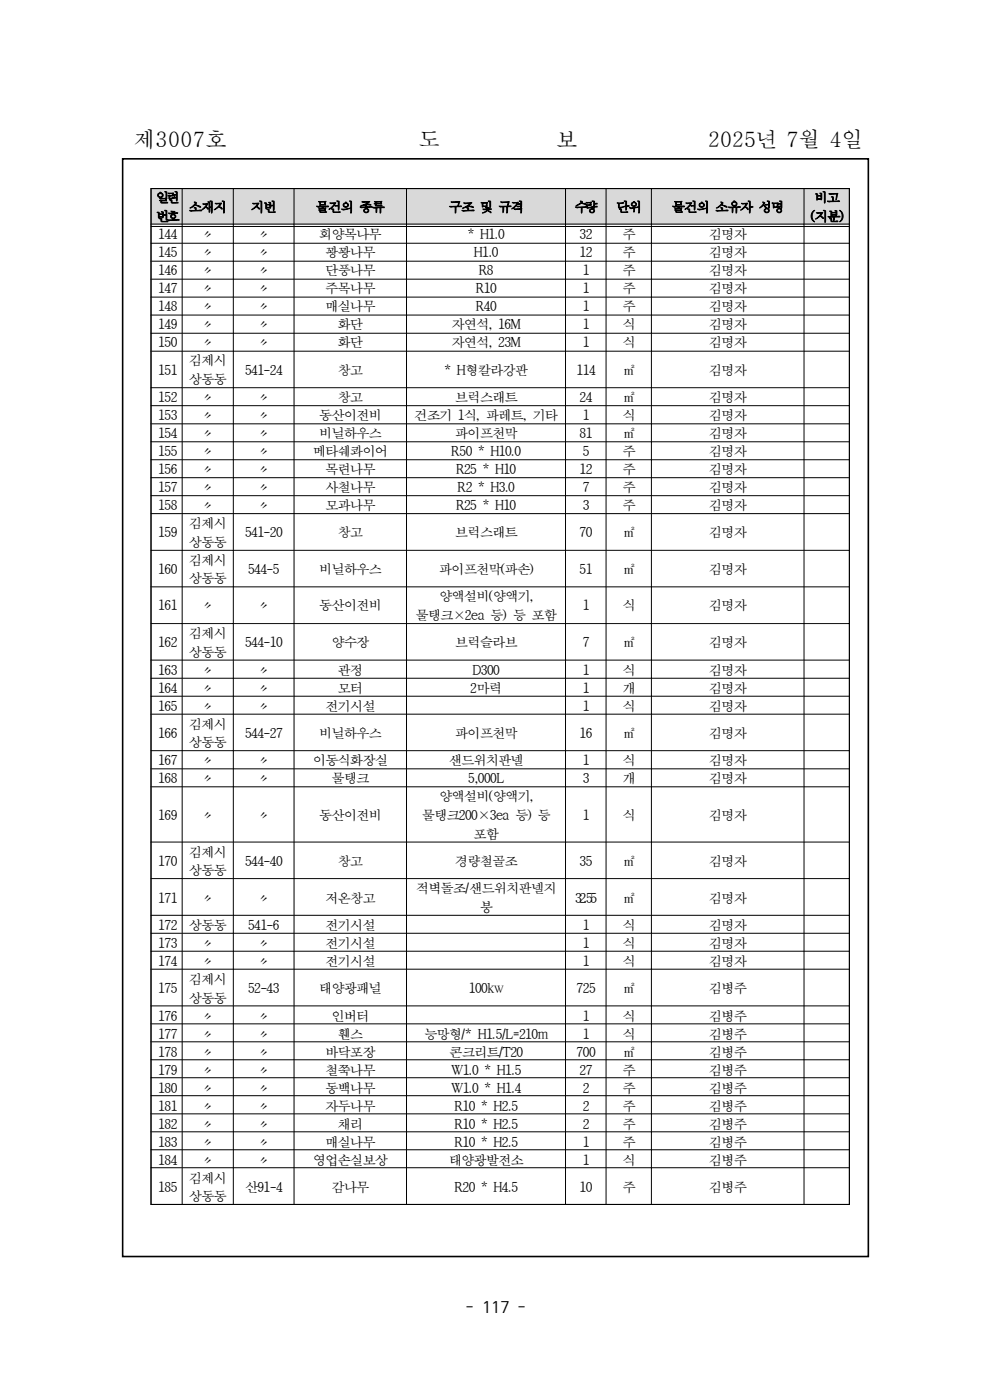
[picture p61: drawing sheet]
<svg xmlns="http://www.w3.org/2000/svg" width="210mm" height="297mm" viewBox="0 0 210 297" stroke-linecap="round" stroke-linejoin="round" font-family="sans-serif">
<defs><g id="words">
<g font-size="4.6">
<text x="28.3" y="31.2">제3007호</text>
<text x="88.6" y="31.2">도</text>
<text x="117.8" y="31.2">보</text>
<text x="149.9" y="31.2">2025년 7월 4일</text>
</g>
<text font-size="3.5" x="98.7" y="278.2">- 117 -</text>
<g font-size="2.8">
<text x="33" y="42.9">일련</text>
<text x="33" y="46.9">번호</text>
<text x="40" y="44.9">소재지</text>
<text x="53.1" y="44.9">지번</text>
<text x="66.9" y="44.9">물건의 종류</text>
<text x="95" y="44.9">구조 및 규격</text>
<text x="121.7" y="44.9">수량</text>
<text x="130.5" y="44.9">단위</text>
<text x="142.3" y="44.9">물건의 소유자 성명</text>
<text x="171.7" y="46.9">(지분)</text>
<text x="172.5" y="42.9">비고</text>
<text x="33.5" y="50.7">144</text>
<text x="42.6" y="50.7">〃</text>
<text x="54.4" y="50.7">〃</text>
<text x="67.6" y="50.7">회양목나무</text>
<text x="99.1" y="50.7">* H1.0</text>
<text x="122.8" y="50.7">32</text>
<text x="131.8" y="50.7">주</text>
<text x="150.2" y="50.7">김명자</text>
<text x="33.5" y="54.5">145</text>
<text x="33.5" y="58.3">146</text>
<text x="42.6" y="54.5">〃</text>
<text x="42.6" y="58.3">〃</text>
<text x="54.4" y="54.5">〃</text>
<text x="54.4" y="58.3">〃</text>
<text x="68.9" y="54.5">꽝꽝나무</text>
<text x="68.9" y="58.3">단풍나무</text>
<text x="100.4" y="54.5">H1.0</text>
<text x="101.4" y="58.3">R8</text>
<text x="122.8" y="54.5">12</text>
<text x="123.4" y="58.3">1</text>
<text x="131.8" y="54.5">주</text>
<text x="131.8" y="58.3">주</text>
<text x="150.2" y="54.5">김명자</text>
<text x="150.2" y="58.3">김명자</text>
<text x="33.5" y="62.1">147</text>
<text x="33.5" y="66">148</text>
<text x="42.6" y="62.1">〃</text>
<text x="42.6" y="66">〃</text>
<text x="54.4" y="62.1">〃</text>
<text x="54.4" y="66">〃</text>
<text x="68.9" y="62.1">주목나무</text>
<text x="68.9" y="66">매실나무</text>
<text x="100.8" y="62.1">R10</text>
<text x="100.8" y="66">R40</text>
<text x="123.4" y="62.1">1</text>
<text x="123.4" y="66">1</text>
<text x="131.8" y="62.1">주</text>
<text x="131.8" y="66">주</text>
<text x="150.2" y="62.1">김명자</text>
<text x="150.2" y="66">김명자</text>
<text x="33.5" y="69.8">149</text>
<text x="42.6" y="69.8">〃</text>
<text x="54.4" y="69.8">〃</text>
<text x="71.5" y="69.8">화단</text>
<text x="95.6" y="69.8">자연석, 16M</text>
<text x="123.4" y="69.8">1</text>
<text x="131.8" y="69.8">식</text>
<text x="150.2" y="69.8">김명자</text>
<text x="33.5" y="73.6">150</text>
<text x="40" y="77.4">김제시</text>
<text x="42.6" y="73.6">〃</text>
<text x="54.4" y="73.6">〃</text>
<text x="71.5" y="73.6">화단</text>
<text x="95.6" y="73.6">자연석, 23M</text>
<text x="123.4" y="73.6">1</text>
<text x="131.8" y="73.6">식</text>
<text x="150.2" y="73.6">김명자</text>
<text x="33.5" y="79.4">151</text>
<text x="40" y="81.3">상동동</text>
<text x="51.9" y="79.4">541-24</text>
<text x="71.5" y="79.4">창고</text>
<text x="94.1" y="79.4">* H형칼라강판</text>
<text x="122.1" y="79.4">114</text>
<text x="131.8" y="79.4">㎡</text>
<text x="150.2" y="79.4">김명자</text>
<text x="33.5" y="85.2">152</text>
<text x="33.5" y="89">153</text>
<text x="42.6" y="85.2">〃</text>
<text x="42.6" y="89">〃</text>
<text x="54.4" y="85.2">〃</text>
<text x="54.4" y="89">〃</text>
<text x="67.6" y="89">동산이전비</text>
<text x="71.5" y="85.2">창고</text>
<text x="87.8" y="89">건조기 1식, 파레트, 기타</text>
<text x="96.4" y="85.2">브럭스래트</text>
<text x="122.8" y="85.2">24</text>
<text x="123.4" y="89">1</text>
<text x="131.8" y="85.2">㎡</text>
<text x="131.8" y="89">식</text>
<text x="150.2" y="85.2">김명자</text>
<text x="150.2" y="89">김명자</text>
<text x="33.5" y="92.8">154</text>
<text x="42.6" y="92.8">〃</text>
<text x="54.4" y="92.8">〃</text>
<text x="67.6" y="92.8">비닐하우스</text>
<text x="96.4" y="92.8">파이프천막</text>
<text x="122.8" y="92.8">81</text>
<text x="131.8" y="92.8">㎡</text>
<text x="150.2" y="92.8">김명자</text>
<text x="33.5" y="96.6">155</text>
<text x="33.5" y="100.4">156</text>
<text x="42.6" y="96.6">〃</text>
<text x="42.6" y="100.4">〃</text>
<text x="54.4" y="96.6">〃</text>
<text x="54.4" y="100.4">〃</text>
<text x="66.3" y="96.6">메타쉐콰이어</text>
<text x="68.9" y="100.4">목련나무</text>
<text x="95.6" y="96.6">R50 * H10.0</text>
<text x="96.6" y="100.4">R25 * H10</text>
<text x="122.8" y="100.4">12</text>
<text x="123.4" y="96.6">5</text>
<text x="131.8" y="96.6">주</text>
<text x="131.8" y="100.4">주</text>
<text x="150.2" y="96.6">김명자</text>
<text x="150.2" y="100.4">김명자</text>
<text x="33.5" y="104.2">157</text>
<text x="42.6" y="104.2">〃</text>
<text x="54.4" y="104.2">〃</text>
<text x="68.9" y="104.2">사철나무</text>
<text x="96.9" y="104.2">R2 * H3.0</text>
<text x="123.4" y="104.2">7</text>
<text x="131.8" y="104.2">주</text>
<text x="150.2" y="104.2">김명자</text>
<text x="33.5" y="108.1">158</text>
<text x="33.5" y="113.8">159</text>
<text x="40" y="111.9">김제시</text>
<text x="42.6" y="108.1">〃</text>
<text x="51.9" y="113.8">541-20</text>
<text x="54.4" y="108.1">〃</text>
<text x="68.9" y="108.1">모과나무</text>
<text x="71.5" y="113.8">창고</text>
<text x="96.4" y="113.8">브럭스래트</text>
<text x="96.6" y="108.1">R25 * H10</text>
<text x="122.8" y="113.8">70</text>
<text x="123.4" y="108.1">3</text>
<text x="131.8" y="108.1">주</text>
<text x="131.8" y="113.8">㎡</text>
<text x="150.2" y="108.1">김명자</text>
<text x="150.2" y="113.8">김명자</text>
<text x="40" y="115.8">상동동</text>
<text x="40" y="119.6">김제시</text>
<text x="33.5" y="121.6">160</text>
<text x="40" y="123.6">상동동</text>
<text x="52.5" y="121.6">544-5</text>
<text x="67.6" y="121.6">비닐하우스</text>
<text x="93" y="121.6">파이프천막(파손)</text>
<text x="122.8" y="121.6">51</text>
<text x="131.8" y="121.6">㎡</text>
<text x="150.2" y="121.6">김명자</text>
<text x="33.5" y="129.4">161</text>
<text x="42.6" y="129.4">〃</text>
<text x="54.4" y="129.4">〃</text>
<text x="67.6" y="129.4">동산이전비</text>
<text x="88" y="131.4">물탱크×2ea 등) 등 포함</text>
<text x="93" y="127.4">양액설비(양액기,</text>
<text x="123.4" y="129.4">1</text>
<text x="131.8" y="129.4">식</text>
<text x="150.2" y="129.4">김명자</text>
<text x="33.5" y="137.2">162</text>
<text x="40" y="135.2">김제시</text>
<text x="51.9" y="137.2">544-10</text>
<text x="70.2" y="137.2">양수장</text>
<text x="96.4" y="137.2">브럭슬라브</text>
<text x="123.4" y="137.2">7</text>
<text x="131.8" y="137.2">㎡</text>
<text x="150.2" y="137.2">김명자</text>
<text x="33.5" y="143">163</text>
<text x="40" y="139.1">상동동</text>
<text x="42.6" y="143">〃</text>
<text x="54.4" y="143">〃</text>
<text x="71.5" y="143">관정</text>
<text x="100.1" y="143">D300</text>
<text x="123.4" y="143">1</text>
<text x="131.8" y="143">식</text>
<text x="150.2" y="143">김명자</text>
<text x="33.5" y="146.8">164</text>
<text x="42.6" y="146.8">〃</text>
<text x="54.4" y="146.8">〃</text>
<text x="71.5" y="146.8">모터</text>
<text x="99.6" y="146.8">2마력</text>
<text x="123.4" y="146.8">1</text>
<text x="131.8" y="146.8">개</text>
<text x="150.2" y="146.8">김명자</text>
<text x="33.5" y="150.6">165</text>
<text x="40" y="154.4">김제시</text>
<text x="42.6" y="150.6">〃</text>
<text x="54.4" y="150.6">〃</text>
<text x="68.9" y="150.6">전기시설</text>
<text x="123.4" y="150.6">1</text>
<text x="131.8" y="150.6">식</text>
<text x="150.2" y="150.6">김명자</text>
<text x="33.5" y="156.4">166</text>
<text x="40" y="158.4">상동동</text>
<text x="51.9" y="156.4">544-27</text>
<text x="67.6" y="156.4">비닐하우스</text>
<text x="96.4" y="156.4">파이프천막</text>
<text x="122.8" y="156.4">16</text>
<text x="131.8" y="156.4">㎡</text>
<text x="150.2" y="156.4">김명자</text>
<text x="33.5" y="162.2">167</text>
<text x="33.5" y="166">168</text>
<text x="42.6" y="162.2">〃</text>
<text x="42.6" y="166">〃</text>
<text x="54.4" y="162.2">〃</text>
<text x="54.4" y="166">〃</text>
<text x="66.3" y="162.2">이동식화장실</text>
<text x="70.2" y="166">물탱크</text>
<text x="95" y="162.2">샌드위치판넬</text>
<text x="99.2" y="166">5,000L</text>
<text x="123.4" y="162.2">1</text>
<text x="123.4" y="166">3</text>
<text x="131.8" y="162.2">식</text>
<text x="131.8" y="166">개</text>
<text x="150.2" y="162.2">김명자</text>
<text x="150.2" y="166">김명자</text>
<text x="33.5" y="173.7">169</text>
<text x="42.6" y="173.7">〃</text>
<text x="54.4" y="173.7">〃</text>
<text x="67.6" y="173.7">동산이전비</text>
<text x="89.3" y="173.7">물탱크200×3ea 등) 등</text>
<text x="93" y="169.8">양액설비(양액기,</text>
<text x="123.4" y="173.7">1</text>
<text x="131.8" y="173.7">식</text>
<text x="150.2" y="173.7">김명자</text>
<text x="100.3" y="177.7">포함</text>
<text x="33.5" y="183.5">170</text>
<text x="40" y="181.5">김제시</text>
<text x="40" y="185.5">상동동</text>
<text x="51.9" y="183.5">544-40</text>
<text x="71.5" y="183.5">창고</text>
<text x="96.4" y="183.5">경량철골조</text>
<text x="122.8" y="183.5">35</text>
<text x="131.8" y="183.5">㎡</text>
<text x="150.2" y="183.5">김명자</text>
<text x="33.5" y="191.3">171</text>
<text x="42.6" y="191.3">〃</text>
<text x="54.4" y="191.3">〃</text>
<text x="68.9" y="191.3">저온창고</text>
<text x="88.1" y="189.3">적벽돌조/샌드위치판넬지</text>
<text x="121.8" y="191.3">32.55</text>
<text x="131.8" y="191.3">㎡</text>
<text x="150.2" y="191.3">김명자</text>
<text x="33.5" y="197.1">172</text>
<text x="40" y="197.1">상동동</text>
<text x="52.5" y="197.1">541-6</text>
<text x="68.9" y="197.1">전기시설</text>
<text x="101.6" y="193.3">붕</text>
<text x="123.4" y="197.1">1</text>
<text x="131.8" y="197.1">식</text>
<text x="150.2" y="197.1">김명자</text>
<text x="33.5" y="200.9">173</text>
<text x="42.6" y="200.9">〃</text>
<text x="54.4" y="200.9">〃</text>
<text x="68.9" y="200.9">전기시설</text>
<text x="123.4" y="200.9">1</text>
<text x="131.8" y="200.9">식</text>
<text x="150.2" y="200.9">김명자</text>
<text x="33.5" y="204.7">174</text>
<text x="40" y="208.5">김제시</text>
<text x="42.6" y="204.7">〃</text>
<text x="54.4" y="204.7">〃</text>
<text x="68.9" y="204.7">전기시설</text>
<text x="123.4" y="204.7">1</text>
<text x="131.8" y="204.7">식</text>
<text x="150.2" y="204.7">김명자</text>
<text x="33.5" y="210.5">175</text>
<text x="40" y="212.5">상동동</text>
<text x="52.5" y="210.5">52-43</text>
<text x="67.6" y="210.5">태양광패널</text>
<text x="99.3" y="210.5">100kw</text>
<text x="122.1" y="210.5">725</text>
<text x="131.8" y="210.5">㎡</text>
<text x="150.2" y="210.5">김병주</text>
<text x="33.5" y="216.3">176</text>
<text x="33.5" y="220.1">177</text>
<text x="42.6" y="216.3">〃</text>
<text x="42.6" y="220.1">〃</text>
<text x="54.4" y="216.3">〃</text>
<text x="54.4" y="220.1">〃</text>
<text x="70.2" y="216.3">인버터</text>
<text x="71.5" y="220.1">휀스</text>
<text x="89.8" y="220.1">능망형/* H1.5/L=210m</text>
<text x="123.4" y="216.3">1</text>
<text x="123.4" y="220.1">1</text>
<text x="131.8" y="216.3">식</text>
<text x="131.8" y="220.1">식</text>
<text x="150.2" y="216.3">김병주</text>
<text x="150.2" y="220.1">김병주</text>
<text x="33.5" y="223.9">178</text>
<text x="33.5" y="227.7">179</text>
<text x="42.6" y="223.9">〃</text>
<text x="42.6" y="227.7">〃</text>
<text x="54.4" y="223.9">〃</text>
<text x="54.4" y="227.7">〃</text>
<text x="68.9" y="223.9">바닥포장</text>
<text x="68.9" y="227.7">철쭉나무</text>
<text x="95.2" y="223.9">콘크리트/T20</text>
<text x="95.5" y="227.7">W1.0 * H1.5</text>
<text x="122.1" y="223.9">700</text>
<text x="122.8" y="227.7">27</text>
<text x="131.8" y="223.9">㎡</text>
<text x="131.8" y="227.7">주</text>
<text x="150.2" y="223.9">김병주</text>
<text x="150.2" y="227.7">김병주</text>
<text x="33.5" y="231.6">180</text>
<text x="42.6" y="231.6">〃</text>
<text x="54.4" y="231.6">〃</text>
<text x="68.9" y="231.6">동백나무</text>
<text x="95.5" y="231.6">W1.0 * H1.4</text>
<text x="123.4" y="231.6">2</text>
<text x="131.8" y="231.6">주</text>
<text x="150.2" y="231.6">김병주</text>
<text x="33.5" y="235.4">181</text>
<text x="33.5" y="239.2">182</text>
<text x="42.6" y="235.4">〃</text>
<text x="42.6" y="239.2">〃</text>
<text x="54.4" y="235.4">〃</text>
<text x="54.4" y="239.2">〃</text>
<text x="68.9" y="235.4">자두나무</text>
<text x="71.5" y="239.2">채리</text>
<text x="96.3" y="235.4">R10 * H2.5</text>
<text x="96.3" y="239.2">R10 * H2.5</text>
<text x="123.4" y="235.4">2</text>
<text x="123.4" y="239.2">2</text>
<text x="131.8" y="235.4">주</text>
<text x="131.8" y="239.2">주</text>
<text x="150.2" y="235.4">김병주</text>
<text x="150.2" y="239.2">김병주</text>
<text x="33.5" y="243">183</text>
<text x="42.6" y="243">〃</text>
<text x="54.4" y="243">〃</text>
<text x="68.9" y="243">매실나무</text>
<text x="96.3" y="243">R10 * H2.5</text>
<text x="123.4" y="243">1</text>
<text x="131.8" y="243">주</text>
<text x="150.2" y="243">김병주</text>
<text x="33.5" y="246.8">184</text>
<text x="40" y="250.6">김제시</text>
<text x="42.6" y="246.8">〃</text>
<text x="54.4" y="246.8">〃</text>
<text x="66.3" y="246.8">영업손실보상</text>
<text x="95" y="246.8">태양광발전소</text>
<text x="123.4" y="246.8">1</text>
<text x="131.8" y="246.8">식</text>
<text x="150.2" y="246.8">김병주</text>
<text x="33.5" y="252.6">185</text>
<text x="40" y="254.6">상동동</text>
<text x="51.9" y="252.6">산91-4</text>
<text x="70.2" y="252.6">감나무</text>
<text x="96.3" y="252.6">R20 * H4.5</text>
<text x="122.8" y="252.6">10</text>
<text x="131.8" y="252.6">주</text>
<text x="150.2" y="252.6">김병주</text>
</g>
</g></defs>
<path d="M26 33.7h157.9v232.6h-157.9z" fill="none" stroke="#000" stroke-width=".34"/>
<path d="M32 40h6.6v7.7h-6.6z" fill-rule="evenodd" fill="#d9d9d9"/>
<path d="M31.9 47.5h6.7M31.9 48h6.7" fill="none" stroke="#000" stroke-width=".21"/>
<path d="M38.6 40h10.8v7.7h-10.8z" fill-rule="evenodd" fill="#d9d9d9"/>
<path d="M38.5 47.5h11M38.5 48h11" fill="none" stroke="#000" stroke-width=".21"/>
<path d="M49.4 40h12.9v7.7h-12.9z" fill-rule="evenodd" fill="#d9d9d9"/>
<path d="M49.3 47.5h13M49.3 48h13" fill="none" stroke="#000" stroke-width=".21"/>
<path d="M62.3 40h23.8v7.7h-23.8z" fill-rule="evenodd" fill="#d9d9d9"/>
<path d="M62.2 47.5h23.9M62.2 48h23.9" fill="none" stroke="#000" stroke-width=".21"/>
<path d="M86.1 40h33.7v7.7h-33.7z" fill-rule="evenodd" fill="#d9d9d9"/>
<path d="M86 47.5h33.8M86 48h33.8" fill="none" stroke="#000" stroke-width=".21"/>
<path d="M119.8 40h8.6v7.7h-8.6z" fill-rule="evenodd" fill="#d9d9d9"/>
<path d="M119.7 47.5h8.7M119.7 48h8.7" fill="none" stroke="#000" stroke-width=".21"/>
<path d="M128.4 40h9.6v7.7h-9.6z" fill-rule="evenodd" fill="#d9d9d9"/>
<path d="M128.3 47.5h9.7M128.3 48h9.7" fill="none" stroke="#000" stroke-width=".21"/>
<path d="M138 40h32.3v7.7h-32.3z" fill-rule="evenodd" fill="#d9d9d9"/>
<path d="M137.9 47.5h32.4M137.9 48h32.4" fill="none" stroke="#000" stroke-width=".21"/>
<path d="M170.3 40h9.6v7.7h-9.6z" fill-rule="evenodd" fill="#d9d9d9"/>
<g fill="none" stroke="#000" stroke-width=".21">
<path d="M31.9 40h148.1M32 40v215.2M38.6 40v215.2M49.4 40v215.2M62.3 40v215.2M86.1 40v215.2M119.8 40v215.2M128.4 40v215.2M138 40v215.2M170.3 40v215.2M179.9 40v215.2M31.9 51.5h148.1"/>
<path d="M31.9 55.4h148.1M31.9 59.2h148.1M170.2 47.5h9.7M170.2 48h9.7M31.9 63h148.1M31.9 66.8h148.1M31.9 70.6h148.1M31.9 74.4h148.1M31.9 82.2h148.1M31.9 86h148.1M31.9 89.8h148.1M31.9 93.6h148.1"/>
<path d="M31.9 97.4h148.1M31.9 101.2h148.1M31.9 105h148.1M31.9 108.8h148.1M31.9 116.6h148.1M31.9 124.4h148.1M31.9 132.1h148.1M31.9 139.9h148.1M31.9 143.7h148.1M31.9 147.5h148.1M31.9 151.3h148.1M31.9 159.1h148.1"/>
<path d="M31.9 162.9h148.1M31.9 166.7h148.1M31.9 178.5h148.1M31.9 186.2h148.1M31.9 194h148.1M31.9 197.8h148.1M31.9 201.6h148.1M31.9 205.4h148.1M31.9 213.2h148.1M31.9 217h148.1M31.9 220.8h148.1M31.9 224.6h148.1"/>
<path d="M31.9 228.4h148.1M31.9 232.2h148.1M31.9 236h148.1M31.9 239.9h148.1M31.9 243.7h148.1M31.9 247.5h148.1M31.9 255.2h148.1"/>
</g>
<use href="#words"/>
</svg>
